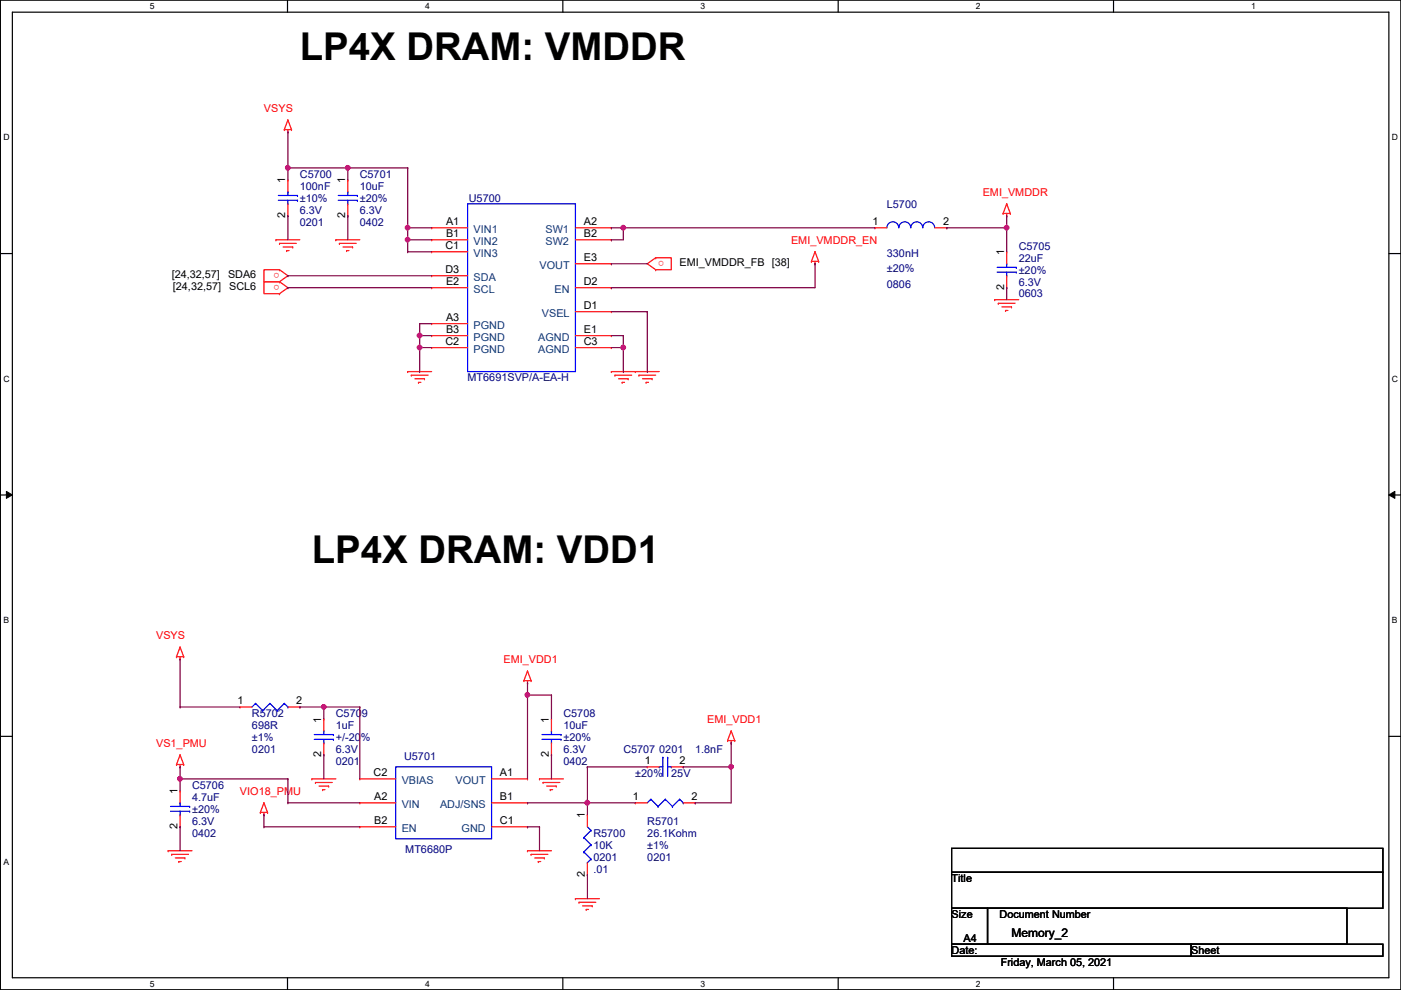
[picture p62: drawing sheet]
<svg xmlns="http://www.w3.org/2000/svg" width="297mm" height="210mm" viewBox="0 0 297 210" stroke-linecap="round" stroke-linejoin="round" font-family="sans-serif">
<defs><g id="words">
<g font-size="8.1">
<text x="63.6" y="12.7">LP4X DRAM: VMDDR</text>
<text x="66.1" y="119.3">LP4X DRAM: VDD1</text>
</g>
<text font-size="2.5" x="214.5" y="198.7">Memory_2</text>
<g font-size="2.3" fill="#f00">
<text x="56" y="23.7">VSYS</text>
<text x="208.4" y="41.5">EMI_VMDDR</text>
<text x="167.7" y="51.6">EMI_VMDDR_EN</text>
<text x="59.3" y="57.8" transform="rotate(180 59.3 57.8)">o</text>
<text x="140.8" y="55.3" transform="rotate(180 140.8 55.3)">o</text>
<text x="59.3" y="60.4" transform="rotate(180 59.3 60.4)">o</text>
<text x="33.1" y="135.5">VSYS</text>
<text x="106.8" y="140.5">EMI_VDD1</text>
<text x="149.9" y="153.2">EMI_VDD1</text>
<text x="33.1" y="158.3">VS1_PMU</text>
<text x="50.9" y="168.5">VIO18_PMU</text>
</g>
<g font-size="2.3">
<text x="60.5" y="38.9" transform="rotate(-90 60.5 38.9)">1</text>
<text x="73.2" y="38.9" transform="rotate(-90 73.2 38.9)">1</text>
<text x="60.5" y="46.3" transform="rotate(-90 60.5 46.3)">2</text>
<text x="73.2" y="46.3" transform="rotate(-90 73.2 46.3)">2</text>
<text x="94.6" y="47.8">A1</text>
<text x="123.8" y="47.8">A2</text>
<text x="185" y="47.8">1</text>
<text x="200" y="47.8">2</text>
<text x="94.4" y="52.8">C1</text>
<text x="94.6" y="50.3">B1</text>
<text x="123.8" y="50.3">B2</text>
<text x="36.4" y="59">[24,32,57]</text>
<text x="48.3" y="59">SDA6</text>
<text x="94.4" y="57.9">D3</text>
<text x="123.8" y="55.4">E3</text>
<text x="144.1" y="56.5">EMI_VMDDR_FB [38]</text>
<text x="212.9" y="54.1" transform="rotate(-90 212.9 54.1)">1</text>
<text x="36.7" y="61.6">[24,32,57]</text>
<text x="48.6" y="61.6">SCL6</text>
<text x="94.6" y="60.5">E2</text>
<text x="123.8" y="60.5">D2</text>
<text x="123.8" y="65.5">D1</text>
<text x="212.9" y="61.5" transform="rotate(-90 212.9 61.5)">2</text>
<text x="94.6" y="68.1">A3</text>
<text x="94.6" y="70.6">B3</text>
<text x="123.8" y="70.6">E1</text>
<text x="94.4" y="73.2">C2</text>
<text x="123.8" y="73.2">C3</text>
<text x="50.4" y="149.4">1</text>
<text x="62.8" y="149.4">2</text>
<text x="68.1" y="153.2" transform="rotate(-90 68.1 153.2)">1</text>
<text x="116.4" y="153.2" transform="rotate(-90 116.4 153.2)">1</text>
<text x="68.1" y="160.6" transform="rotate(-90 68.1 160.6)">2</text>
<text x="116.4" y="160.6" transform="rotate(-90 116.4 160.6)">2</text>
<text x="79.2" y="164.6">C2</text>
<text x="106" y="164.6">A1</text>
<text x="136.7" y="162.1">1</text>
<text x="144.1" y="162.1">2</text>
<text x="37.6" y="168.4" transform="rotate(-90 37.6 168.4)">1</text>
<text x="79.3" y="169.7">A2</text>
<text x="106" y="169.7">B1</text>
<text x="124" y="173.5" transform="rotate(-90 124 173.5)">1</text>
<text x="134.2" y="169.7">1</text>
<text x="146.6" y="169.7">2</text>
<text x="37.6" y="175.8" transform="rotate(-90 37.6 175.8)">2</text>
<text x="79.3" y="174.8">B2</text>
<text x="106" y="174.8">C1</text>
<text x="124" y="186" transform="rotate(-90 124 186)">2</text>
<text x="201.8" y="187">Title</text>
<text x="201.8" y="194.6">Size</text>
<text x="211.9" y="194.6">Document Number</text>
<text x="201.8" y="202.3">Date:</text>
<text x="204.3" y="199.7">A4</text>
<text x="252.6" y="202.3">Sheet</text>
<text x="212.2" y="204.8">Friday, March 05, 2021</text>
</g>
<g font-size="2.3" fill="#000080">
<text x="63.6" y="37.7">C5700</text>
<text x="63.6" y="40.2">100nF</text>
<text x="76.3" y="37.7">C5701</text>
<text x="76.3" y="40.2">10uF</text>
<text x="63.6" y="47.8">0201</text>
<text x="63.6" y="45.3">6.3V</text>
<text x="63.6" y="42.8">±10%</text>
<text x="76.3" y="47.8">0402</text>
<text x="76.3" y="45.3">6.3V</text>
<text x="76.3" y="42.8">±20%</text>
<text x="99.4" y="42.8">U5700</text>
<text x="188" y="44">L5700</text>
<text x="216" y="52.9">C5705</text>
<text x="188" y="54.4">330nH</text>
<text x="188" y="57.7">±20%</text>
<text x="216" y="55.5">22uF</text>
<text x="216" y="58">±20%</text>
<text x="188" y="61">0806</text>
<text x="216" y="63.1">0603</text>
<text x="216" y="60.5">6.3V</text>
<text x="99.1" y="80.9">MT6691SVP/A-EA-H</text>
<text x="53.4" y="152">R5702</text>
<text x="53.4" y="154.5">698R</text>
<text x="71.2" y="152">C5709</text>
<text x="71.2" y="154.5">1uF</text>
<text x="119.5" y="152">C5708</text>
<text x="119.5" y="154.5">10uF</text>
<text x="53.4" y="157.1">±1%</text>
<text x="53.4" y="159.6">0201</text>
<text x="71.2" y="159.6">6.3V</text>
<text x="71.2" y="157.1">+/-20%</text>
<text x="85.7" y="161.1">U5701</text>
<text x="119.5" y="159.6">6.3V</text>
<text x="119.5" y="157.1">±20%</text>
<text x="132.2" y="159.6">C5707</text>
<text x="139.8" y="159.6">0201</text>
<text x="147.4" y="159.6">1.8nF</text>
<text x="40.7" y="167.2">C5706</text>
<text x="71.2" y="162.1">0201</text>
<text x="119.5" y="162.1">0402</text>
<text x="134.7" y="164.7">±20%</text>
<text x="142.3" y="164.7">25V</text>
<text x="40.7" y="169.8">4.7uF</text>
<text x="40.7" y="172.3">±20%</text>
<text x="40.7" y="177.4">0402</text>
<text x="40.7" y="174.8">6.3V</text>
<text x="125.8" y="177.4">R5700</text>
<text x="125.8" y="179.9">10K</text>
<text x="137.2" y="174.8">R5701</text>
<text x="137.2" y="177.4">26.1Kohm</text>
<text x="137.2" y="179.9">±1%</text>
<text x="85.9" y="180.9">MT6680P</text>
<text x="125.8" y="185">.01</text>
<text x="125.8" y="182.5">0201</text>
<text x="137.2" y="182.5">0201</text>
</g>
<g font-size="2.3" fill="#004080">
<text x="100.4" y="49.4">VIN1</text>
<text x="100.4" y="51.9">VIN2</text>
<text x="115.7" y="49.4">SW1</text>
<text x="115.7" y="51.9">SW2</text>
<text x="100.4" y="54.4">VIN3</text>
<text x="100.4" y="59.5">SDA</text>
<text x="114.4" y="57">VOUT</text>
<text x="100.4" y="62.1">SCL</text>
<text x="117.6" y="62.1">EN</text>
<text x="100.4" y="69.7">PGND</text>
<text x="114.9" y="67.1">VSEL</text>
<text x="100.4" y="72.2">PGND</text>
<text x="100.4" y="74.8">PGND</text>
<text x="114.1" y="74.8">AGND</text>
<text x="114.1" y="72.2">AGND</text>
<text x="85.2" y="166.2">VBIAS</text>
<text x="96.6" y="166.2">VOUT</text>
<text x="85.2" y="171.3">VIN</text>
<text x="93.3" y="171.3">ADJ/SNS</text>
<text x="85.2" y="176.4">EN</text>
<text x="97.9" y="176.4">GND</text>
</g>
<g font-size="1.8">
<text x="31.8" y="1.9">5</text>
<text x="90.1" y="1.9">4</text>
<text x="148.5" y="1.9">3</text>
<text x="206.9" y="1.9">2</text>
<text x="265.3" y="1.9">1</text>
<text x=".7" y="29.8">D</text>
<text x="295.1" y="29.8">D</text>
<text x=".7" y="80.9">C</text>
<text x="295.1" y="80.9">C</text>
<text x=".7" y="132.1">B</text>
<text x="295.1" y="132.1">B</text>
<text x=".7" y="183.3">A</text>
<text x="31.8" y="209.2">5</text>
<text x="90.1" y="209.2">4</text>
<text x="148.5" y="209.2">3</text>
<text x="206.9" y="209.2">2</text>
</g>
</g></defs>
<path d="M.1 0h296.9v209.8h-296.9zM2.6 2.6h291.9v204.7h-291.9z" fill="none" stroke="#000" stroke-width=".25"/>
<g fill="#fff">
<path d="M31.8 .3h1v2h-1z"/>
<path d="M31.8 207.6h1v1.9h-1z"/>
</g>
<path d="M61 0v2.6M61 207.3v2.5" fill="none" stroke="#000" stroke-width=".25"/>
<g fill="#fff">
<path d="M90.1 .3h1v2h-1z"/>
<path d="M90.1 207.6h1v1.9h-1z"/>
</g>
<path d="M119.3 0v2.6M119.3 207.3v2.5" fill="none" stroke="#000" stroke-width=".25"/>
<g fill="#fff">
<path d="M148.5 .3h1v2h-1z"/>
<path d="M148.5 207.6h1v1.9h-1z"/>
</g>
<path d="M177.7 0v2.6M177.7 207.3v2.5" fill="none" stroke="#000" stroke-width=".25"/>
<g fill="#fff">
<path d="M206.9 .3h1v2h-1z"/>
<path d="M206.9 207.6h1v1.9h-1z"/>
</g>
<path d="M236.1 0v2.6M236.1 207.3v2.5" fill="none" stroke="#000" stroke-width=".25"/>
<g fill="#fff">
<path d="M265.3 .3h.9v2h-.9z"/>
<path d="M.7 28.2h1.3v1.9h-1.3z"/>
<path d="M295.1 28.2h1.3v1.9h-1.3z"/>
<path d="M.7 79.3h1.3v2h-1.3z"/>
<path d="M295.1 79.3h1.3v2h-1.3z"/>
</g>
<path d="M.1 53.8h2.5M294.5 53.8h2.5" fill="none" stroke="#000" stroke-width=".25"/>
<g fill="#fff">
<path d="M.7 130.5h1.2v2h-1.2z"/>
<path d="M295.1 130.5h1.2v2h-1.2z"/>
</g>
<path d="M.1 104.9h2.5M294.5 104.9h2.5" fill="none" stroke="#000" stroke-width=".25"/>
<path d="M1.4 104.2l1.2 .7-1.2 .8zM294.5 104.9l1.2-.7v1.5z" fill="#000"/>
<path d="M1.4 104.2l1.2 .7-1.2 .8zM294.5 104.9l1.2-.7v1.5z" fill="none" stroke="#000" stroke-width=".21"/>
<path d="M.7 181.7h1.2v2h-1.2z" fill="#fff"/>
<path d="M.1 156.1h2.5M294.5 156.1h2.5M201.8 179.9h91.4v5.1h-91.4zM201.8 185h91.4v7.6h-91.4zM201.8 192.6h7.6v7.6h-7.6zM209.4 192.6h76.2v7.6h-76.2zM201.8 200.2h50.8v2.5h-50.8zM252.6 200.2h40.6v2.5h-40.6z" fill="none" stroke="#000" stroke-width=".25"/>
<g fill="none" stroke="#f00" stroke-width=".25">
<path d="M60.3 27.5h.1M60.3 27.5h1.5M61 28h.1M61 25.4h.1M61 38.1h.1M61 27.5v.5M61 38.1v2.6M61 25.4l-.7 2.1M61 25.4l.8 2.1M61.8 27.5h.1M73.7 38.1h.1M73.7 38.1v2.6"/>
<path d="M58.5 50.8h.1M58.5 50.8h5.1M59.3 51.6h.1M59.3 59.7h.1M59.3 57.2h.1M59.3 57.2h-3.3v2.5h3.3M59.3 59.7h-3.3v2.6h3.3M59.3 51.6h3.5M59.3 57.2l1.7 1.3-1.7 1.2M59.3 59.7l1.7 1.3-1.7 1.3M60 52.4h2.1M60.8 53.1h.1"/>
<path d="M60.8 53.1h.5M61 45.8h.1M61 43.2v2.6M62.1 52.4h.1M71.2 50.8h.1M71.2 50.8h5.1M72 51.6h.1M72 51.6h3.5M72.7 52.4h2.1M73.5 53.1h.1M73.5 53.1h.5M73.7 45.8h.1"/>
<path d="M73.7 43.2v2.6M74.8 52.4h.1M91.5 48.3h.1M91.5 50.8h.1M91.5 53.4h.1M91.5 58.5h.1M91.5 50.8h7.6M91.5 48.3h7.6M91.5 53.4h7.6M91.5 58.5h7.6M122 50.8h7.6M122 48.3h7.6"/>
<path d="M122 55.9h7.6M129.6 48.3h.1M129.6 50.8h.1M129.6 55.9h.1M139 57.2h.1M139 54.7h.1M139 54.7h3.3v2.5h-3.3M139 54.7l-1.8 1.2 1.8 1.3M172 55.4h.1M172 55.4h1.6M172.8 55.9h.1M172.8 53.4h.1"/>
<path d="M172.8 55.4v.5M172.8 53.4l-.8 2M172.8 53.4l.8 2M173.6 55.4h.1M185.5 48.3h.1M185.5 48.3h2.5M198.2 48.3h2.5M200.7 48.3h.1M212.7 45.3h.1M212.7 45.3h1.5M213.4 45.8h.1M213.4 43.2h.1"/>
<path d="M213.4 53.4h.1M213.4 45.3v.5M213.4 53.4v2.5M213.4 58.5v2.5M213.4 43.2l-.7 2.1M213.4 43.2l.8 2.1M214.2 45.3h.1M59.3 62.3h.1M86.4 78.8h.1M86.4 78.8h5.1M87.2 79.5h.1M87.2 79.5h3.6"/>
<path d="M91.5 68.6h.1M91.5 71.2h.1M91.5 73.7h.1M91.5 61h.1M91.5 68.6h7.6M91.5 71.2h7.6M91.5 73.7h7.6M91.5 61h7.6M122 71.2h7.6M122 73.7h7.6M122 66.1h7.6M122 61h7.6"/>
<path d="M129.6 78.8h.1M129.6 73.7h.1M129.6 66.1h.1M129.6 61h.1M129.6 71.2h.1M129.6 78.8h10.2M130.4 79.5h.1M130.4 79.5h3.5M134.7 78.8h.1M135.5 79.5h.1M135.5 79.5h3.5M210.9 63.5h.1"/>
<path d="M210.9 63.5h5.1M211.7 64.3h.1M211.7 64.3h3.5M212.4 65.1h2.1M213.2 65.8h.1M213.2 65.8h.5M213.4 61h.1M214.5 65.1h.1M88 80.3h2M88.7 81.1h.1M88.7 81.1h.5M90 80.3h.1"/>
<path d="M131.1 80.3h2.1M131.9 81.1h.1M131.9 81.1h.5M133.2 80.3h.1M136.2 80.3h2.1M137 81.1h.1M137 81.1h.5M138.3 80.3h.1M37.4 139.2h.1M37.4 139.2h1.5M38.2 139.7h.1M38.2 137.2h.1"/>
<path d="M38.2 139.2v.5M38.2 137.2l-.8 2M38.2 137.2l.7 2M38.9 139.2h.1M50.9 149.9h.1M50.9 149.9h2.5M61 149.9h2.6M63.6 149.9h.1M68.7 152.4h.1M68.7 152.4v2.6M68.7 157.5v2.6M111.1 144.3h.1"/>
<path d="M111.1 144.3h1.5M111.8 144.8h.1M111.8 142.3h.1M111.8 144.3v.5M111.8 142.3l-.7 2M111.8 142.3l.8 2M112.6 144.3h.1M116.9 152.4h.1M116.9 152.4v2.6M116.9 157.5v2.6M154.3 157h.1M154.3 157h1.5"/>
<path d="M155 157.5h.1M155 155h.1M155 157v.5M155 155l-.7 2M155 155l.8 2M155.8 157h.1M37.4 162.1h.1M37.4 162.1h1.5M38.2 162.6h.1M38.2 160.1h.1M38.2 167.7h.1M38.2 175.3h.1"/>
<path d="M38.2 162.1v.5M38.2 167.7v2.5M38.2 172.8v2.5M38.2 160.1l-.8 2M38.2 160.1l.7 2M38.9 162.1h.1M55.2 172.3h.1M55.2 172.3h1.5M56 172.8h.1M56 170.2h.1M56 172.3v.5M56 170.2l-.8 2.1"/>
<path d="M56 170.2l.7 2.1M56.7 172.3h.1M66.1 165.1h.1M66.1 165.1h5.1M66.9 165.9h.1M66.9 165.9h3.5M67.6 166.7h2.1M68.4 167.4h.1M68.4 167.4h.5M68.7 160.1h.1M69.7 166.7h.1M76.3 170.2h.1"/>
<path d="M76.3 175.3h.1M76.3 165.1h.1M76.3 165.1h7.6M76.3 170.2h7.6M76.3 175.3h7.6M104.2 165.1h7.6M104.2 170.2h7.6M104.2 175.3h7.6M111.8 165.1h.1M111.8 170.2h.1M111.8 175.3h.1M114.4 165.1h.1"/>
<path d="M114.4 165.1h5.1M115.1 165.9h.1M115.1 165.9h3.6M115.9 166.7h2M116.7 167.4h.1M116.7 167.4h.5M116.9 160.1h.1M117.9 166.7h.1M124.5 172.8h.1M124.5 172.8v2.5M134.7 170.2h.1M134.7 170.2h2.5"/>
<path d="M137.2 162.6h.1M137.2 162.6h2.6M142.3 162.6h2.6M144.9 162.6h.1M144.9 170.2h2.5M147.4 170.2h.1M35.6 180.4h.1M35.6 180.4h5.1M36.4 181.1h.1M36.4 181.1h3.6M37.2 181.9h2M37.9 182.7h.1"/>
<path d="M37.9 182.7h.5M39.2 181.9h.1M111.8 180.4h.1M111.8 180.4h5.1M112.6 181.1h.1M112.6 181.1h3.6M113.4 181.9h2M114.1 182.7h.1M114.1 182.7h.5M115.4 181.9h.1M122 190.5h.1M122 190.5h5.1"/>
<path d="M122.8 191.3h.1M122.8 191.3h3.5M123.5 192.1h2.1M124.3 192.8h.1M124.3 192.8h.5M124.5 185.5h.1M124.5 182.9v2.6M125.6 192.1h.1"/>
</g>
<g fill="none" stroke="#00f" stroke-width=".25">
<path d="M59 41.4h4.1M59 42.5h4.1M61 40.7h.1M61 43.2h.1M61 40.7v.7M61 42.5v.7M63.1 41.4h.1M63.1 42.5h.1M71.7 41.4h4.1M71.7 42.5h4.1M73.7 40.7h.1M73.7 43.2h.1"/>
<path d="M73.7 40.7v.7M73.7 42.5v.7M75.8 41.4h.1M75.8 42.5h.1M99.1 43.2h22.9v35.6h-22.9zM188 48.3a1.25 1.25 0 0 1 1.3-1.3 1.25 1.25 0 0 1 1.2 1.3M190.6 48.3a1.25 1.25 0 0 1 1.2-1.3 1.25 1.25 0 0 1 1.3 1.3 1.27 1.27 0 0 1 1.2-1.3 1.27 1.27 0 0 1 1.3 1.3 1.27 1.27 0 0 1 1.3-1.3 1.27 1.27 0 0 1 1.3 1.3M211.4 56.7h4.1M211.4 57.7h4.1M213.4 55.9h.1M213.4 58.5h.1M213.4 55.9v.8"/>
<path d="M213.4 57.7v.8M215.5 56.7h.1M215.5 57.7h.1M54.2 149.1h.1M54.2 149.1l-.8 .8M54.2 149.1l1.5 1.6M55.7 150.7h.1M57.2 149.1h.1M57.2 149.1l-1.5 1.6M57.2 149.1l1.6 1.6M58.8 150.7h.1M60.3 149.1h.1"/>
<path d="M60.3 149.1l-1.5 1.6M60.3 149.1l.7 .8M61 149.9h.1M66.6 155.7h4.1M66.6 156.8h4.1M68.7 155h.1M68.7 157.5h.1M68.7 155v.7M68.7 156.8v.7M70.7 155.7h.1M70.7 156.8h.1M114.9 155.7h4.1"/>
<path d="M114.9 156.8h4.1M116.9 155h.1M116.9 157.5h.1M116.9 155v.7M116.9 156.8v.7M119 155.7h.1M119 156.8h.1M36.1 171h4.1M36.1 172h4.1M38.2 170.2h.1M38.2 172.8h.1M38.2 170.2v.8"/>
<path d="M38.2 172v.8M40.2 171h.1M40.2 172h.1M83.9 162.6h20.3v15.2h-20.3zM123.8 177.6h.1M123.8 177.6l1.5 1.5M124.5 175.3l.8 .8M125.3 176.1h.1M125.3 179.1h.1M125.3 176.1l-1.5 1.5M125.3 179.1l-1.5 1.5M138 169.5h.1"/>
<path d="M138 169.5l-.8 .7M138 169.5l1.5 1.5M139.5 171h.1M139.8 162.6h.1M139.8 162.6h.7M140.5 160.6h.1M140.5 160.6v4M141.1 169.5h.1M141.1 169.5l-1.6 1.5M141.1 169.5l1.5 1.5M141.6 160.6h.1M141.6 160.6v4"/>
<path d="M141.6 162.6h.7M142.3 162.6h.1M142.6 171h.1M144.1 169.5h.1M144.1 169.5l-1.5 1.5M144.1 169.5l.8 .7M144.9 170.2h.1M123.8 180.6h.1M123.8 180.6l1.5 1.6M124.5 182.9h.1M125.3 182.2h.1M125.3 182.2l-.8 .7"/>
</g>
<path d="M38.2 139.7h.1M38.2 139.7v10.2M111.8 144.8h.1M111.8 147.4h.1M111.8 144.8v20.3M111.8 147.4h5.1" fill="none" stroke="#800040" stroke-width=".25"/>
<circle cx="111.8" cy="147.3" r=".49" fill="#f0f"/>
<circle cx="111.8" cy="147.3" r=".49" fill="none" stroke="#f0f" stroke-width=".25"/>
<path d="M38.2 149.9h.1M38.2 149.9h12.7M63.6 149.9h.1M63.6 149.9h12.7M68.7 149.9h.1M68.7 149.9v2.5M116.9 147.4h.1M116.9 147.4v5" fill="none" stroke="#800040" stroke-width=".25"/>
<circle cx="68.6" cy="149.9" r=".49" fill="#f0f"/>
<circle cx="68.6" cy="149.9" r=".49" fill="none" stroke="#f0f" stroke-width=".25"/>
<g fill="none" stroke="#800040" stroke-width=".25">
<path d="M76.3 149.9h.1M76.3 149.9v15.2M155 157.5h.1M155 157.5v5.1h-10.1M38.2 162.6h.1M38.2 162.6v2.5M68.7 160.1h.1M68.7 160.1v5M116.9 160.1h.1M116.9 160.1v5M124.5 162.6h.1M124.5 162.6v7.6"/>
<path d="M124.5 162.6h12.7M144.9 162.6h.1"/>
</g>
<circle cx="155" cy="162.6" r=".49" fill="#f0f"/>
<circle cx="155" cy="162.6" r=".49" fill="none" stroke="#f0f" stroke-width=".25"/>
<path d="M38.2 165.1h.1M38.2 165.1h22.8M155 162.6h.1M155 162.6v7.6" fill="none" stroke="#800040" stroke-width=".25"/>
<circle cx="38.2" cy="165.1" r=".49" fill="#f0f"/>
<circle cx="38.2" cy="165.1" r=".49" fill="none" stroke="#f0f" stroke-width=".25"/>
<path d="M38.2 165.1h.1M38.2 165.1v2.6M61 165.1h.1M61 170.2h.1M61 165.1v5.1M61 170.2h15.3M111.8 170.2h.1M111.8 170.2h12.7" fill="none" stroke="#800040" stroke-width=".25"/>
<circle cx="124.5" cy="170.2" r=".49" fill="#f0f"/>
<circle cx="124.5" cy="170.2" r=".49" fill="none" stroke="#f0f" stroke-width=".25"/>
<g fill="none" stroke="#800040" stroke-width=".25">
<path d="M213.4 45.8h.1M213.4 45.8v2.5M38.2 175.3h.1M38.2 175.3v5.1M56 172.8h.1M56 175.3h.1M56 172.8v2.5M56 175.3h20.3M111.8 175.3h.1M111.8 175.3h2.6M114.4 175.3h.1M114.4 175.3v5.1"/>
<path d="M124.5 170.2h.1M124.5 170.2h10.2M124.5 170.2v2.6M147.4 170.2h.1M147.4 170.2h7.6M124.5 185.5h.1M124.5 185.5v5"/>
</g>
<circle cx="213.4" cy="48.3" r=".49" fill="#f0f"/>
<circle cx="213.4" cy="48.3" r=".49" fill="none" stroke="#f0f" stroke-width=".25"/>
<path d="M129.6 48.3h.1M129.6 48.3h55.9M132.2 48.3h.1M132.2 48.3v2.5" fill="none" stroke="#800040" stroke-width=".25"/>
<circle cx="132.1" cy="48.3" r=".49" fill="#f0f"/>
<circle cx="132.1" cy="48.3" r=".49" fill="none" stroke="#f0f" stroke-width=".25"/>
<g fill="none" stroke="#800040" stroke-width=".25">
<path d="M61 28h.1M61 28v7.6M61 58.5h.1M61 58.5h30.5M129.6 50.8h.1M129.6 50.8h2.6M200.7 48.3h.1M200.7 48.3h12.7M213.4 48.3h.1M213.4 48.3v5.1M61 61h.1M61 61h30.5"/>
<path d="M213.4 61h.1M213.4 61v2.5"/>
</g>
<circle cx="61" cy="35.6" r=".49" fill="#f0f"/>
<circle cx="61" cy="35.6" r=".49" fill="none" stroke="#f0f" stroke-width=".25"/>
<path d="M61 35.6h.1M61 35.6h25.4M61 35.6v2.5M73.7 35.6h.1M73.7 35.6v2.5" fill="none" stroke="#800040" stroke-width=".25"/>
<circle cx="73.7" cy="35.6" r=".49" fill="#f0f"/>
<circle cx="73.7" cy="35.6" r=".49" fill="none" stroke="#f0f" stroke-width=".25"/>
<path d="M86.4 35.6h.1M86.4 35.6v15.2M61 45.8h.1M61 45.8v5M73.7 45.8h.1M73.7 45.8v5M86.4 48.3h.1M86.4 48.3h5.1" fill="none" stroke="#800040" stroke-width=".25"/>
<circle cx="86.4" cy="48.3" r=".49" fill="#f0f"/>
<circle cx="86.4" cy="48.3" r=".49" fill="none" stroke="#f0f" stroke-width=".25"/>
<path d="M86.4 50.8h.1M86.4 50.8h5.1M86.4 50.8v2.6" fill="none" stroke="#800040" stroke-width=".25"/>
<circle cx="86.4" cy="50.8" r=".49" fill="#f0f"/>
<circle cx="86.4" cy="50.8" r=".49" fill="none" stroke="#f0f" stroke-width=".25"/>
<g fill="none" stroke="#800040" stroke-width=".25">
<path d="M86.4 53.4h.1M86.4 53.4h5.1M129.6 55.9h.1M129.6 55.9h7.6M172.8 55.9h.1M172.8 55.9v5.1h-43.2M129.6 61h.1M129.6 66.1h7.6M129.6 71.2h2.6M132.2 71.2h.1M132.2 73.7h.1M132.2 71.2v2.5"/>
<path d="M137.2 66.1h.1M137.2 78.8h.1M137.2 66.1v12.7"/>
</g>
<circle cx="132.1" cy="73.7" r=".49" fill="#f0f"/>
<circle cx="132.1" cy="73.7" r=".49" fill="none" stroke="#f0f" stroke-width=".25"/>
<path d="M89 68.6h.1M89 71.2h.1M89 68.6h2.5M89 68.6v2.6M129.6 73.7h2.6M132.2 73.7h.1M132.2 78.8h.1M132.2 73.7v5.1" fill="none" stroke="#800040" stroke-width=".25"/>
<circle cx="89" cy="71.1" r=".49" fill="#f0f"/>
<circle cx="89" cy="71.1" r=".49" fill="none" stroke="#f0f" stroke-width=".25"/>
<path d="M89 71.2h.1M89 73.7h.1M89 71.2h2.5M89 71.2v2.5M89 73.7h2.5" fill="none" stroke="#800040" stroke-width=".25"/>
<circle cx="89" cy="73.7" r=".49" fill="#f0f"/>
<circle cx="89" cy="73.7" r=".49" fill="none" stroke="#f0f" stroke-width=".25"/>
<path d="M89 78.8h.1M89 73.7v5.1" fill="none" stroke="#800040" stroke-width=".25"/>
<circle cx="111.8" cy="147.3" r=".49" fill="#f0f"/>
<circle cx="111.8" cy="147.3" r=".49" fill="none" stroke="#f0f" stroke-width=".25"/>
<circle cx="68.6" cy="149.9" r=".49" fill="#f0f"/>
<circle cx="68.6" cy="149.9" r=".49" fill="none" stroke="#f0f" stroke-width=".25"/>
<circle cx="155" cy="162.6" r=".49" fill="#f0f"/>
<circle cx="155" cy="162.6" r=".49" fill="none" stroke="#f0f" stroke-width=".25"/>
<circle cx="38.2" cy="165.1" r=".49" fill="#f0f"/>
<circle cx="38.2" cy="165.1" r=".49" fill="none" stroke="#f0f" stroke-width=".25"/>
<circle cx="124.5" cy="170.2" r=".49" fill="#f0f"/>
<circle cx="124.5" cy="170.2" r=".49" fill="none" stroke="#f0f" stroke-width=".25"/>
<circle cx="213.4" cy="48.3" r=".49" fill="#f0f"/>
<circle cx="213.4" cy="48.3" r=".49" fill="none" stroke="#f0f" stroke-width=".25"/>
<circle cx="132.1" cy="48.3" r=".49" fill="#f0f"/>
<circle cx="132.1" cy="48.3" r=".49" fill="none" stroke="#f0f" stroke-width=".25"/>
<circle cx="61" cy="35.6" r=".49" fill="#f0f"/>
<circle cx="61" cy="35.6" r=".49" fill="none" stroke="#f0f" stroke-width=".25"/>
<circle cx="73.7" cy="35.6" r=".49" fill="#f0f"/>
<circle cx="73.7" cy="35.6" r=".49" fill="none" stroke="#f0f" stroke-width=".25"/>
<circle cx="86.4" cy="48.3" r=".49" fill="#f0f"/>
<circle cx="86.4" cy="48.3" r=".49" fill="none" stroke="#f0f" stroke-width=".25"/>
<circle cx="86.4" cy="50.8" r=".49" fill="#f0f"/>
<circle cx="86.4" cy="50.8" r=".49" fill="none" stroke="#f0f" stroke-width=".25"/>
<circle cx="132.1" cy="73.7" r=".49" fill="#f0f"/>
<circle cx="132.1" cy="73.7" r=".49" fill="none" stroke="#f0f" stroke-width=".25"/>
<circle cx="89" cy="71.1" r=".49" fill="#f0f"/>
<circle cx="89" cy="71.1" r=".49" fill="none" stroke="#f0f" stroke-width=".25"/>
<circle cx="89" cy="73.7" r=".49" fill="#f0f"/>
<circle cx="89" cy="73.7" r=".49" fill="none" stroke="#f0f" stroke-width=".25"/>
<use href="#words"/>
</svg>
